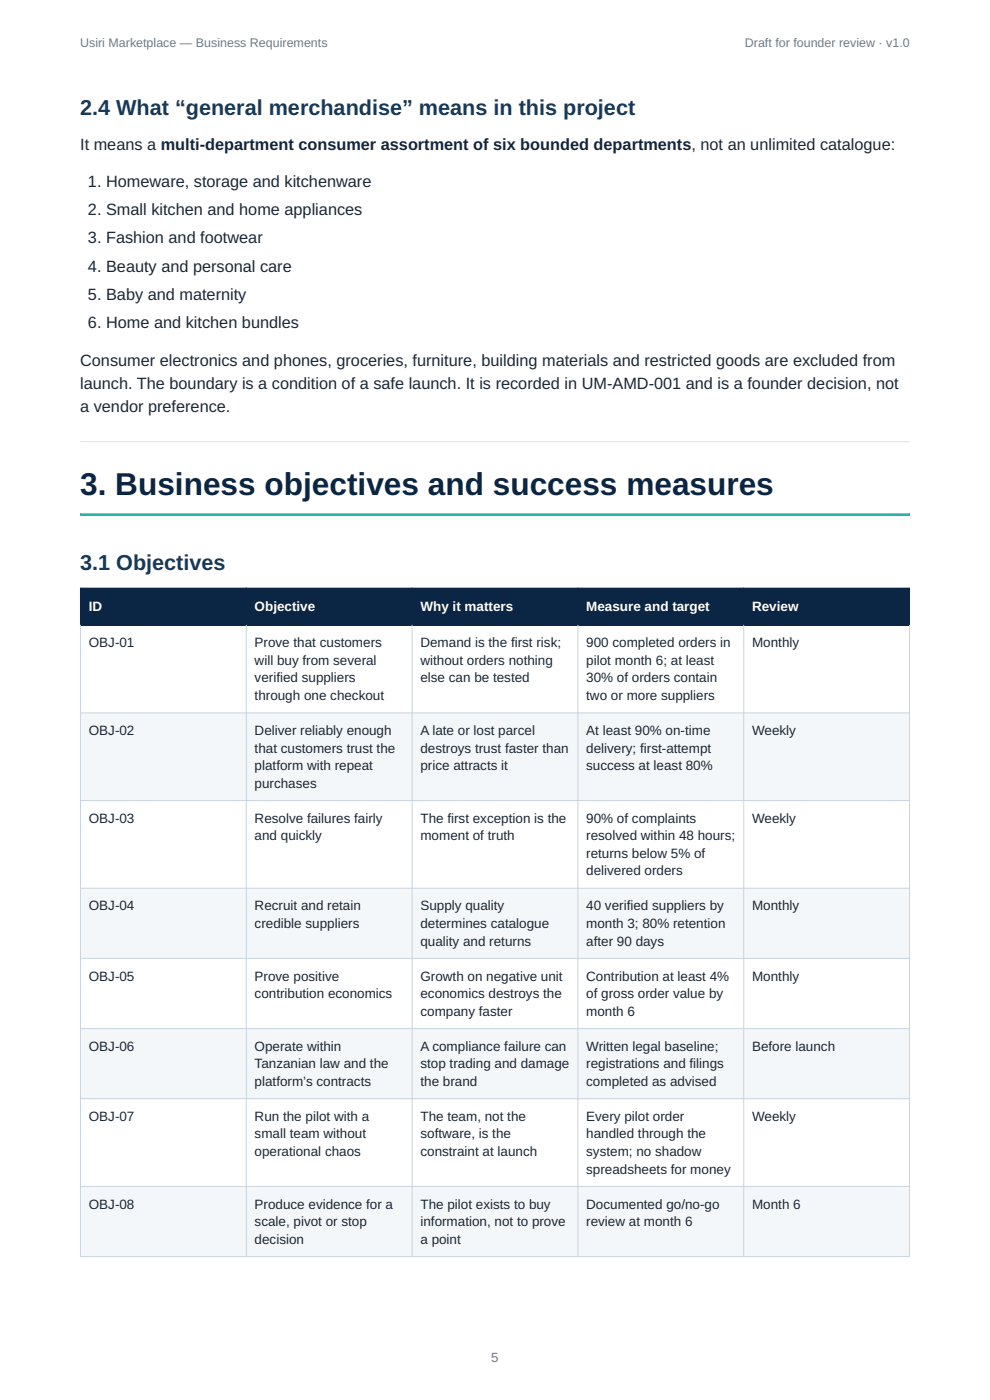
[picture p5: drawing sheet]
<svg xmlns="http://www.w3.org/2000/svg" width="210mm" height="297mm" viewBox="0 0 210 297" stroke-linecap="round" stroke-linejoin="round" font-family="sans-serif">
<defs><g id="words">
<text font-size="6.7" fill="#0b2545" x="17" y="105">3. Business objectives and success measures</text>
<g font-size="4.6" fill="#123a5c">
<text x="17" y="24.5">2.4 What “general merchandise” means in this project</text>
<text x="17" y="120.9">3.1 Objectives</text>
</g>
<g font-size="3.5" fill="#1c2733">
<text x="17" y="31.9">It means a multi-department consumer assortment of six bounded departments, not an unlimited catalogue:</text>
<text x="18.7" y="39.6">1. Homeware, storage and kitchenware</text>
<text x="18.7" y="45.6">2. Small kitchen and home appliances</text>
<text x="18.7" y="51.6">3. Fashion and footwear</text>
<text x="18.7" y="57.6">4. Beauty and personal care</text>
<text x="18.7" y="63.6">5. Baby and maternity</text>
<text x="18.7" y="69.6">6. Home and kitchen bundles</text>
<text x="17" y="77.6">Consumer electronics and phones, groceries, furniture, building materials and restricted goods are excluded from</text>
<text x="17" y="82.5">launch. The boundary is a condition of a safe launch. It is recorded in UM-AMD-001 and is a founder decision, not</text>
<text x="17" y="87.4">a vendor preference.</text>
</g>
<g font-size="2.9" fill="#fff">
<text x="18.8" y="129.7">ID</text>
<text x="54" y="129.7">Objective</text>
<text x="89.2" y="129.7">Why it matters</text>
<text x="124.4" y="129.7">Measure and target</text>
<text x="159.5" y="129.7">Review</text>
</g>
<g font-size="2.9" fill="#1c2733">
<text x="18.8" y="137.4">OBJ-01</text>
<text x="54" y="137.4">Prove that customers</text>
<text x="89.2" y="137.4">Demand is the first risk;</text>
<text x="124.4" y="137.4">900 completed orders in</text>
<text x="159.5" y="137.4">Monthly</text>
<text x="54" y="141.1">will buy from several</text>
<text x="89.2" y="141.1">without orders nothing</text>
<text x="124.4" y="141.1">pilot month 6; at least</text>
<text x="54" y="144.8">verified suppliers</text>
<text x="54" y="148.5">through one checkout</text>
<text x="89.2" y="144.8">else can be tested</text>
<text x="124.4" y="144.8">30% of orders contain</text>
<text x="124.4" y="148.5">two or more suppliers</text>
<text x="18.8" y="156">OBJ-02</text>
<text x="54" y="156">Deliver reliably enough</text>
<text x="89.2" y="156">A late or lost parcel</text>
<text x="124.4" y="156">At least 90% on-time</text>
<text x="159.5" y="156">Weekly</text>
<text x="54" y="159.7">that customers trust the</text>
<text x="89.2" y="159.7">destroys trust faster than</text>
<text x="124.4" y="159.7">delivery; first-attempt</text>
<text x="54" y="163.4">platform with repeat</text>
<text x="54" y="167.1">purchases</text>
<text x="89.2" y="163.4">price attracts it</text>
<text x="124.4" y="163.4">success at least 80%</text>
<text x="18.8" y="174.6">OBJ-03</text>
<text x="54" y="174.6">Resolve failures fairly</text>
<text x="54" y="178.3">and quickly</text>
<text x="89.2" y="174.6">The first exception is the</text>
<text x="89.2" y="178.3">moment of truth</text>
<text x="124.4" y="174.6">90% of complaints</text>
<text x="124.4" y="178.3">resolved within 48 hours;</text>
<text x="159.5" y="174.6">Weekly</text>
<text x="124.4" y="182">returns below 5% of</text>
<text x="124.4" y="185.7">delivered orders</text>
<text x="18.8" y="193.2">OBJ-04</text>
<text x="54" y="193.2">Recruit and retain</text>
<text x="54" y="196.9">credible suppliers</text>
<text x="89.2" y="193.2">Supply quality</text>
<text x="89.2" y="196.9">determines catalogue</text>
<text x="124.4" y="193.2">40 verified suppliers by</text>
<text x="124.4" y="196.9">month 3; 80% retention</text>
<text x="159.5" y="193.2">Monthly</text>
<text x="89.2" y="200.6">quality and returns</text>
<text x="124.4" y="200.6">after 90 days</text>
<text x="18.8" y="208">OBJ-05</text>
<text x="54" y="208">Prove positive</text>
<text x="89.2" y="208">Growth on negative unit</text>
<text x="124.4" y="208">Contribution at least 4%</text>
<text x="159.5" y="208">Monthly</text>
<text x="54" y="211.8">contribution economics</text>
<text x="89.2" y="211.8">economics destroys the</text>
<text x="89.2" y="215.5">company faster</text>
<text x="124.4" y="211.8">of gross order value by</text>
<text x="124.4" y="215.5">month 6</text>
<text x="18.8" y="222.9">OBJ-06</text>
<text x="54" y="222.9">Operate within</text>
<text x="54" y="226.6">Tanzanian law and the</text>
<text x="89.2" y="222.9">A compliance failure can</text>
<text x="89.2" y="226.6">stop trading and damage</text>
<text x="124.4" y="222.9">Written legal baseline;</text>
<text x="124.4" y="226.6">registrations and filings</text>
<text x="159.5" y="222.9">Before launch</text>
<text x="54" y="230.4">platform’s contracts</text>
<text x="89.2" y="230.4">the brand</text>
<text x="124.4" y="230.4">completed as advised</text>
<text x="18.8" y="237.8">OBJ-07</text>
<text x="54" y="237.8">Run the pilot with a</text>
<text x="89.2" y="237.8">The team, not the</text>
<text x="124.4" y="237.8">Every pilot order</text>
<text x="159.5" y="237.8">Weekly</text>
<text x="54" y="241.5">small team without</text>
<text x="54" y="245.2">operational chaos</text>
<text x="89.2" y="241.5">software, is the</text>
<text x="89.2" y="245.2">constraint at launch</text>
<text x="124.4" y="241.5">handled through the</text>
<text x="124.4" y="245.2">system; no shadow</text>
<text x="124.4" y="249">spreadsheets for money</text>
<text x="18.8" y="256.4">OBJ-08</text>
<text x="54" y="256.4">Produce evidence for a</text>
<text x="89.2" y="256.4">The pilot exists to buy</text>
<text x="124.4" y="256.4">Documented go/no-go</text>
<text x="159.5" y="256.4">Month 6</text>
<text x="54" y="260.1">scale, pivot or stop</text>
<text x="54" y="263.8">decision</text>
<text x="89.2" y="260.1">information, not to prove</text>
<text x="89.2" y="263.8">a point</text>
<text x="124.4" y="260.1">review at month 6</text>
</g>
<text font-size="2.8" fill="#6b7a8c" x="104.2" y="289">5</text>
<g font-size="2.6" fill="#6b7a8c">
<text x="17" y="9.9">Usiri Marketplace — Business Requirements</text>
<text x="158" y="9.9">Draft for founder review · v1.0</text>
</g>
</g></defs>
<path d="M17 93.8h176zM17 93.6h176v.2h-176z" fill-rule="evenodd" fill="#d3dce5"/>
<path d="M17 108.9h176zM17 108.9h176v.6h-176z" fill-rule="evenodd" fill="#2bb3a3"/>
<g fill="#0b2545">
<path d="M17.1 124.8h35.1v7.8h-35.1z"/>
<path d="M52.2 124.8h35.2v7.8h-35.2z"/>
<path d="M87.4 124.8h35.2v7.8h-35.2z"/>
<path d="M122.6 124.8h35.2v7.8h-35.2z"/>
<path d="M157.8 124.8h35.1v7.8h-35.1z"/>
</g>
<g fill="#f4f7fa">
<path d="M17.1 151.2h175.8v18.6h-175.8z"/>
<path d="M17.1 188.4h175.8v14.9h-175.8z"/>
<path d="M17.1 218.2h175.8v14.9h-175.8z"/>
<path d="M17.1 251.7h175.8v14.9h-175.8z"/>
</g>
<path d="M17 124.8h176M17 132.6h176M17.1 124.7v8M52.2 124.7v8M87.4 124.7v8M122.6 124.7v8M157.8 124.7v8M192.9 124.7v8" fill="none" stroke="#0b2545" stroke-width=".21"/>
<g fill="none" stroke="#c9d4df" stroke-width=".21">
<path d="M17.1 132.6v134M52.2 132.6v134M87.4 132.6v134M122.6 132.6v134M157.8 132.6v134M192.9 132.6v134M17 151.2h176M17 169.8h176M17 188.4h176M17 203.3h176M17 218.2h176M17 233.1h176"/>
<path d="M17 251.7h176M17 266.6h176"/>
</g>
<use href="#words"/>
</svg>
